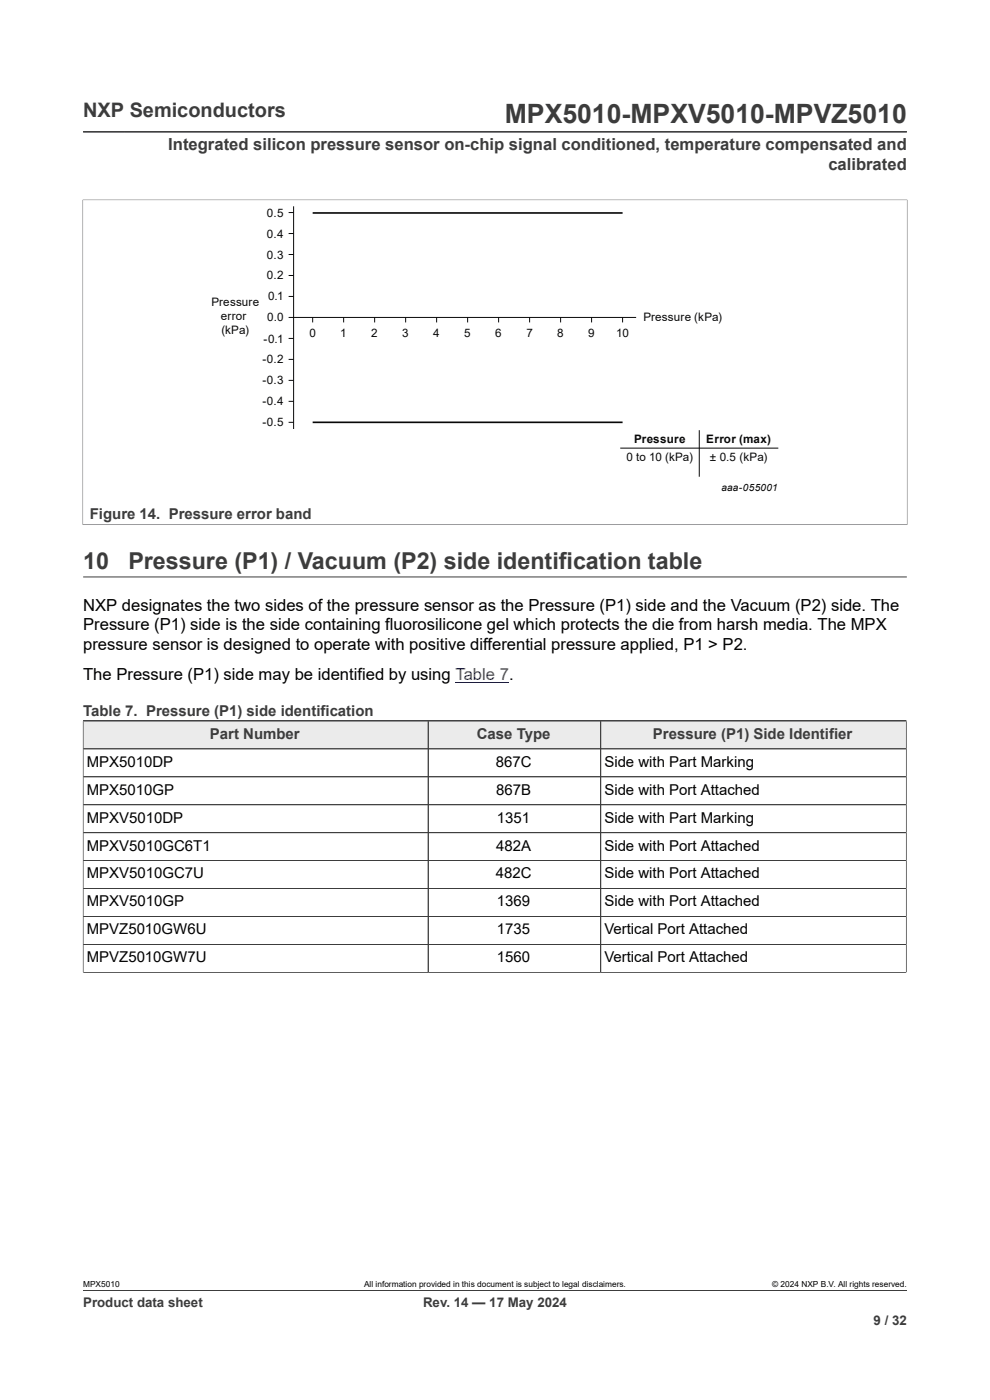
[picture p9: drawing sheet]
<svg xmlns="http://www.w3.org/2000/svg" width="210mm" height="297mm" viewBox="0 0 210 297" stroke-linecap="round" stroke-linejoin="round" font-family="sans-serif">
<defs><g id="words">
<text font-size="5.6" fill="#3c3c3c" x="107.1" y="26">MPX5010-MPXV5010-MPVZ5010</text>
<g font-size="4.9" fill="#3c3c3c">
<text x="17.6" y="120.6">10</text>
<text x="27.2" y="120.6">Pressure (P1) / Vacuum (P2) side identification table</text>
</g>
<text font-size="4.2" fill="#3c3c3c" x="17.6" y="24.8">NXP Semiconductors</text>
<g font-size="3.5" fill="#3c3c3c">
<text x="35.7" y="31.8">Integrated silicon pressure sensor on-chip signal conditioned, temperature compensated and</text>
<text x="175.7" y="36">calibrated</text>
</g>
<g font-size="3.5">
<text x="17.6" y="129.5">NXP designates the two sides of the pressure sensor as the Pressure (P1) side and the Vacuum (P2) side. The</text>
<text x="17.6" y="133.7">Pressure (P1) side is the side containing fluorosilicone gel which protects the die from harsh media. The MPX</text>
<text x="17.6" y="138">pressure sensor is designed to operate with positive differential pressure applied, P1 &gt; P2.</text>
<text x="17.6" y="144.3">The Pressure (P1) side may be identified by using Table 7.</text>
</g>
<g font-size="3.2" fill="#3c3c3c">
<text x="19" y="110.2">Figure 14. Pressure error band</text>
<text x="17.6" y="151.8">Table 7. Pressure (P1) side identification</text>
<text x="44.5" y="156.7">Part Number</text>
<text x="101.1" y="156.7">Case Type</text>
<text x="138.5" y="156.7">Pressure (P1) Side Identifier</text>
</g>
<g font-size="3.2">
<text x="18.4" y="162.7">MPX5010DP</text>
<text x="105.2" y="162.7">867C</text>
<text x="128.2" y="162.7">Side with Part Marking</text>
<text x="18.4" y="168.6">MPX5010GP</text>
<text x="105.2" y="168.6">867B</text>
<text x="128.2" y="168.6">Side with Port Attached</text>
<text x="18.4" y="174.5">MPXV5010DP</text>
<text x="105.4" y="174.5">1351</text>
<text x="128.2" y="174.5">Side with Part Marking</text>
<text x="18.4" y="180.4">MPXV5010GC6T1</text>
<text x="105.2" y="180.4">482A</text>
<text x="128.2" y="180.4">Side with Port Attached</text>
<text x="18.4" y="186.4">MPXV5010GC7U</text>
<text x="105.2" y="186.4">482C</text>
<text x="128.2" y="186.4">Side with Port Attached</text>
<text x="18.4" y="192.3">MPXV5010GP</text>
<text x="105.4" y="192.3">1369</text>
<text x="128.2" y="192.3">Side with Port Attached</text>
<text x="18.4" y="198.2">MPVZ5010GW6U</text>
<text x="105.4" y="198.2">1735</text>
<text x="128.2" y="198.2">Vertical Port Attached</text>
<text x="18.4" y="204.1">MPVZ5010GW7U</text>
<text x="105.4" y="204.1">1560</text>
<text x="128.2" y="204.1">Vertical Port Attached</text>
</g>
<g font-size="2.8" fill="#3c3c3c">
<text x="17.6" y="277.3">Product data sheet</text>
<text x="89.7" y="277.3">Rev. 14 — 17 May 2024</text>
<text x="185.3" y="281">9 / 32</text>
</g>
<g font-size="2.5" fill="#090909">
<text x="56.6" y="46">0.5</text>
<text x="56.6" y="50.4">0.4</text>
<text x="56.6" y="54.8">0.3</text>
<text x="56.6" y="59.3">0.2</text>
<text x="44.9" y="65">Pressure</text>
<text x="56.9" y="63.7">0.1</text>
<text x="46.8" y="67.9">error</text>
<text x="46.9" y="70.9">(kPa)</text>
<text x="56.7" y="68.2">0.0</text>
<text x="65.6" y="71.5">0</text>
<text x="72.2" y="71.5">1</text>
<text x="78.8" y="71.5">2</text>
<text x="85.3" y="71.5">3</text>
<text x="91.9" y="71.5">4</text>
<text x="98.4" y="71.5">5</text>
<text x="105" y="71.5">6</text>
<text x="111.7" y="71.5">7</text>
<text x="118.2" y="71.5">8</text>
<text x="124.8" y="71.5">9</text>
<text x="130.7" y="71.5">10</text>
<text x="136.5" y="68.2">Pressure (kPa)</text>
<text x="55.6" y="77">-0.2</text>
<text x="55.9" y="72.7">-0.1</text>
<text x="55.6" y="81.4">-0.3</text>
<text x="55.6" y="85.9">-0.4</text>
<text x="55.6" y="90.3">-0.5</text>
<text x="134.5" y="93.9">Pressure</text>
<text x="149.8" y="93.9">Error (max)</text>
<text x="132.9" y="97.9">0 to 10 (kPa)</text>
<text x="150.6" y="97.9">± 0.5 (kPa)</text>
</g>
<text font-size="2.1" x="153.1" y="104.1">aaa-055001</text>
<g font-size="1.8">
<text x="17.6" y="273.1">MPX5010</text>
<text x="77.2" y="273.1">All information provided in this document is subject to legal disclaimers.</text>
<text x="163.8" y="273.1">© 2024 NXP B.V. All rights reserved.</text>
</g>
</g></defs>
<path d="M17.6 28h174.8M17.5 42.4h175M17.6 42.3v69.1M192.4 42.3v69.1M17.5 111.3h175M17.6 122.4h174.8M17.6 152.9h174.6" fill="none" stroke="#3c3c3c" stroke-width=".21"/>
<g fill="none" stroke="#090909" stroke-width=".21">
<path d="M61.2 58.4h1.1M61.2 54h1.1M61.2 49.5h1.1M61.2 45.1h1.1M62.3 43.8v47.2M61.2 67.3h73.7M61.2 62.9h1.1M61.2 76.2h1.1M61.2 71.8h1.1M66.3 67.3v1.1M72.9 67.3v1.1M79.5 67.3v1.1"/>
<path d="M86 67.3v1.1M92.6 67.3v1.1M99.2 67.3v1.1M105.8 67.3v1.1M112.3 67.3v1.1M118.9 67.3v1.1M125.5 67.3v1.1M132.1 67.3v1.1M61.2 80.7h1.1M61.2 89.6h1.1M61.2 85.1h1.1M131.6 95.1h33.5"/>
<path d="M148.3 91.3v9.8"/>
</g>
<path d="M66.3 45.2h65.8M66.3 89.6h65.8" fill="none" stroke="#090909" stroke-width=".35"/>
<path d="M96.6 144.7h11.4" fill="none" stroke="#00f" stroke-width=".21"/>
<path d="M17.7 153h73.1v5.8h-73.1z" fill="#ebebeb"/>
<path d="M17.6 152.9h73.2v6h-73.2z" fill="none" stroke="#3c3c3c" stroke-width=".21"/>
<path d="M90.9 153h36.5v5.8h-36.5z" fill="#ebebeb"/>
<path d="M90.8 152.9h36.6v6h-36.6z" fill="none" stroke="#3c3c3c" stroke-width=".21"/>
<path d="M127.5 153h64.7v5.8h-64.7z" fill="#ebebeb"/>
<g fill="none" stroke="#3c3c3c" stroke-width=".21">
<path d="M17.6 153v53.4M17.6 152.9h174.6v53.5M90.8 153v53.3M127.4 152.9v53.4M192.2 158.9h-174.6M17.6 164.8h174.6M17.6 176.6h174.6M192.2 170.7h-174.6M17.6 182.6h174.6M17.6 194.4h174.6M192.2 188.5h-174.6M17.6 206.3h174.7"/>
<path d="M192.2 200.4h-174.6M17.6 273.8h174.8"/>
</g>
<use href="#words"/>
</svg>
